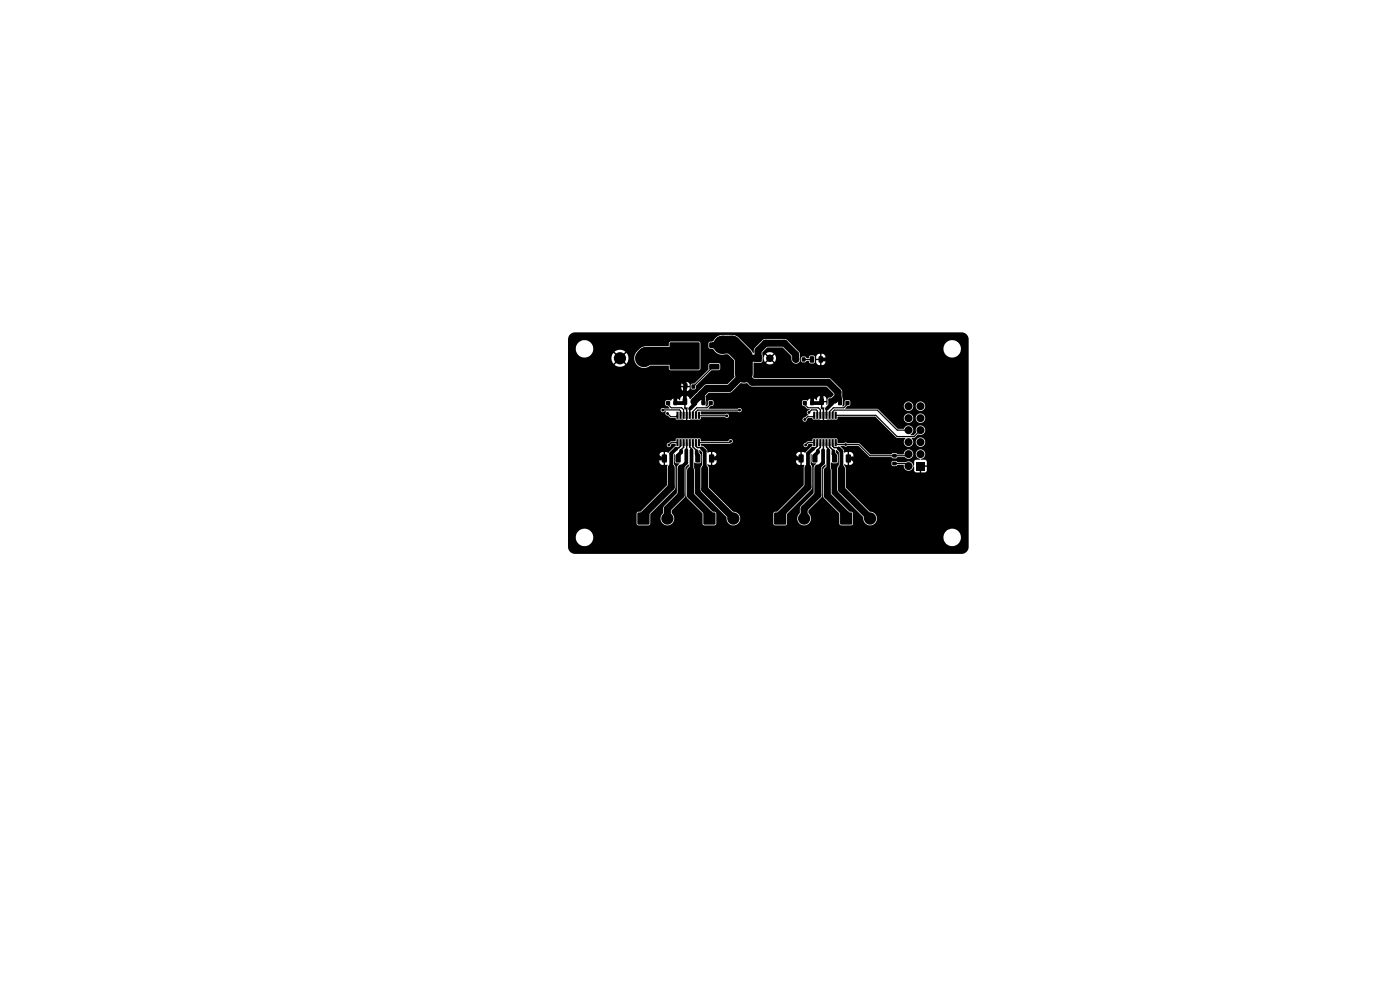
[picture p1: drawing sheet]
<svg xmlns="http://www.w3.org/2000/svg" width="297mm" height="210mm" viewBox="0 0 297 210" stroke-linecap="round" stroke-linejoin="round" font-family="sans-serif">
<g fill="#000">
<path d="M135.4 74.8h2.4v2.4h-2.4zM142.1 72.7h6.3v5.6h-6.3zM150.5 77.3l2-.1 .1 .2v.8l-.2 .2h-1.8l-.2-.3zM150.5 72.7l2-.1 .1 .3v.8l-.2 .1h-1.8l-.2-.2zM160.1 75.3h1.4v1.4h-1.4zM168.5 75.8h.7v.9h-.7zM170.2 75.8h.7v.9h-.7zM171.8 75.6h.7l.2 .1v1l-.1 .2-.6 .1-.2-.2zM173.7 75.6h.7l.2 .1v1l-.1 .2-.6 .1-.2-.2zM120.9 71l.5-.4 .6-.1h82a1.5 1.5 0 0 1 1.5 1.5v44a1.5 1.5 0 0 1-1.5 1.5h-82a1.5 1.5 0 0 1-1.5-1.5v-2.1h1.6a1.85 1.85 0 0 0 1.9 2 1.85 1.85 0 0 0 1.9-2h74.2v.2a1.85 1.85 0 0 0 2.9 1.5 1.85 1.85 0 0 0 0-3.2 1.85 1.85 0 0 0-2.9 1.5h-74.2l-.1-.3a1.85 1.85 0 0 0-1.9-1.5 1.85 1.85 0 0 0-1.8 1.8h-1.6v-5h14.5v2.2l.2 .3h2.6l.2-.3v-2.1l5.3-5.4v-4.5l-.3-.7v-1.9l.1-.2 .1 1.7 .2 .3h.7l-.5 .9v5.4l-2.7 2.7-.2 .5v1a1.48 1.48 0 0 0-.2 2.2 1.48 1.48 0 0 0 2.2 0 1.48 1.48 0 0 0-.2-2.2v-.5l2.9-3v-6.1l.7-.7v.5l-.3 .2-.2 .5 .1 5.8 3.3 3.4v2.2l.2 .3 2.4 .1 .3-.3v-2.5l-.7-.2-3.8-3.8v-5l-.1-1.5 1.1 .1 .3-.3 .1-1.4-.4-.6v-.5l.5 .5v2.6l-.3 .7v4.8l5.5 5.6a1.45 1.45 0 0 0 2 1.7 1.45 1.45 0 0 0 .4-2.5h7.6v2.2l.1 .3h2.6l.2-.3v-2.1l5.3-5.4v-4.5l-.3-.7v-1.9l.1-.2 .1 1.7 .2 .3h.7l-.5 .9v5.4l-2.7 2.7-.2 .5v1a1.48 1.48 0 0 0-.2 2.2 1.48 1.48 0 0 0 2.2 0 1.48 1.48 0 0 0-.2-2.2v-.5l2.9-3v-6.1l.7-.7v.5l-.3 .2-.2 .5 .1 5.8 3.3 3.4 .1 2.2 .1 .3 2.4 .1 .3-.3v-2.5l-.7-.2-3.8-3.8v-5l-.1-1.5 1.1 .1 .3-.3 .1-1.4-.4-.6v-.5l.6 .5v2.6l-.4 .7v4.8l5.6 5.6a1.46 1.46 0 0 0 1.3 1.7 1.46 1.46 0 0 0 1.6-1.4 1.46 1.46 0 0 0-1.6-1.5l-5.1-5.1v-4.1l-.3-.7h.7v-1.2h.3v1.2h.5l.4-.5h8.1v.5l.3 .3h.7l.3-.3h1.3a1.07 1.07 0 0 0 .9 1.3 1.07 1.07 0 0 0 1.2-1l.1 .9 .3 .4h.9v-.9h.3v.9l1.1-.1 .1-1.1h-.8v-.3h.8v-.9l-.4-.3h-.9a1.13 1.13 0 0 0 .6-1.9 1.03 1.03 0 0 0-1.6 .4 1.03 1.03 0 0 0 .9 1.4l-1.1 .3-.2 1.1a1.16 1.16 0 0 0-1.8-.8h-1.7l-.3-.2h-.7l-.3 .3h-8.1v-.7h-1.2v-1.5h.3v1.2h.9v-.6a1.28 1.28 0 0 0-1.8-.5l-.2-.6-.7-.7 .8-.1a.5 .5 0 0 0 .7 0h2.3l2.4 2.4h4.6l.3 .2h.7l.3-.2h1.5a1.03 1.03 0 0 0 1.7-.2 1.03 1.03 0 0 0-.7-1.5 1.03 1.03 0 0 0-1.2 1.1h-1.3l-.3-.3h-.7l-.3 .3h-4.4l-2.3-2.3-2.6-.1-.3-.2-.5 .2h-1.2l-.1-.1-.1-.8-.1-.1h-5l-.1 .1-.1 .5h-.9l-.5 .3a.47 .47 0 0 0-.4 .5 .47 .47 0 0 0 .5 .5 .47 .47 0 0 0 .4-.6l.1-.1h.8l.1 .4-1.5 1.4-.8-.1v2.7l.6 .1-.2 .4v3.8l-5.6 5.6-.6 .1-.2 .3h-7.6l-1-.4-5.1-5.1v-4.1l-.3-.7h.7v-1.2h.3v1.2a.77 .77 0 0 0 .9-.7v-.5h16.9l.1 .9 .3 .3h.5v-1.2h-19v-1.5h.3v1.2h.9v-.5h16.9v.5h.9v-1.2l-.6 .1-.3 .6h-16.9a1.29 1.29 0 0 0-1.9-.6l-.2-.6-.7-.7-.5-.2v-.3l6.2-.1a.49 .49 0 0 0 .6-.3 .49 .49 0 0 0-.3-.6 .49 .49 0 0 0-.6 .2l-.1 .2h-5.8l-.2-.6h-5l-.1 .1-.1 .5h-1l-.3 .3a.47 .47 0 0 0-.6 .5 .47 .47 0 0 0 .5 .5 .47 .47 0 0 0 .5-.6l.1-.1h.8v.4l-1.4 1.4-.8-.1v2.7l.6 .1-.2 .4v3.8l-5.6 5.6-.6 .1-.3 .3h-14.5v-11.5h19.4v.5a.77 .77 0 0 0 .9 .7v-1.2h-20.3v-.8h19.4v.5h.9v-1.2a.77 .77 0 0 0-.9 .7h-19.4v-9.7h19.6v.2a.45 .45 0 0 0 .4 .3 .45 .45 0 0 0 .5-.1h.3a.52 .52 0 0 0-.1 .6 .52 .52 0 0 0 .5 .3l.5 .5h1.1l.2 .3h1.4l.6 .4v-2.6h-.2l-.2-.3 .1-2.5h.3v2.4l.4 .1-.1 2.9 .9-.4h1.8l.2-.5h5.1a.47 .47 0 0 0 .7 .1 .47 .47 0 0 0 0-.8 .47 .47 0 0 0-.7 .1h-5.1v-.5l7.8-.1a.47 .47 0 0 0 .7 .1 .47 .47 0 0 0 0-.8 .47 .47 0 0 0-.7 .1h-6.1l-.1-.1 .4-.4 .6-.2 .1-.8h18.7l.1 .8 .5 .1 .6 .6 .5 .1-.1 .2a.51 .51 0 0 0-.5 .4 .51 .51 0 0 0 .3 .6l-.8 .5a.47 .47 0 0 0-.4 .5 .47 .47 0 0 0 .5 .5 .47 .47 0 0 0 .4-.6l.2-.2h.9l.2 .3h1.2l.8 .4v-2.6h-.2l-.2-.3 .1-2.5h.3v1.1h.8v-.4a1.06 1.06 0 0 0-1.1-.8 1.06 1.06 0 0 0-1 1l-.4-.3-.4-.1v.9l-.2 .1-.1-1-.3 .1-.5 .4-.9-.1-.3 .3h-18.7l-.3-.3h-.6l-.3 .2v.9l-.3 .2h-.2l.1-.4-.1-1.7 .6-.8h4.7l2.1-2h1.4l.5 .5 .5 .2h15.8l1.5 1.5 .1 .2-.6 .6-.7 .2-.1 1.4-.2-.1v-.4h-.8v1l.4 .1-.1 2.9 .9-.4h1.8l.3-.6h7.8l4.5 4.4 1.9 .1 .1 .1a1.01 1.01 0 0 0 .2 1.7 1.01 1.01 0 0 0 1.4-1h.6v.2a1.01 1.01 0 0 0 1.5 .7 1.01 1.01 0 0 0 0-1.7 1.01 1.01 0 0 0-1.5 .8h-.6l-.3-.8 .7-.1 .7-.7a1.01 1.01 0 0 0 1.5-.7 1.01 1.01 0 0 0-1.2-1.1 1.01 1.01 0 0 0-.7 1.4l-.6 .6h-.5l-.1-.1a1.04 1.04 0 0 0 .2-1.7 1.04 1.04 0 0 0-1.7 .5h-1.3l-2.3-2.4h3.6a1.01 1.01 0 0 0 1 1.1 1.01 1.01 0 0 0 1-1.1h.6v.2a1.01 1.01 0 0 0 1.5 .8 1.01 1.01 0 0 0 0-1.7 1.01 1.01 0 0 0-1.5 .7h-.6v-.2a1.01 1.01 0 0 0-1.1-.7 1.01 1.01 0 0 0-.9 .9h-3.6l-1.9-1.9h-6.9l.4-.5 .5-.1h11.5v.2a1.01 1.01 0 0 0 1.1 .9 1.01 1.01 0 0 0 .9-1.1h.6v.2a1.01 1.01 0 0 0 1.5 .7 1.01 1.01 0 0 0 0-1.7 1.01 1.01 0 0 0-1.5 .8h-.6v-.2a1.01 1.01 0 0 0-1.1-.7 1.01 1.01 0 0 0-.9 .9h-11.5l.2-.3-.1-.8-.8-.1-.3 .2v.8l-.3 .3h-.2l.1-1-.2-2.5-2.3-2.3-.5-.2h-15.9l-.1-.2 .1-3.1h1.6l.3-.2v-.8h.2l.3 .9 .6-.6 .3 .2-.7 .6 .1 .1a1.3 1.3 0 0 0 1.5-.1l-.6-.6 .2-.2 .6 .6 .1-.1a1.3 1.3 0 0 0-.1-1.5l-.6 .6-.2-.2 .6-.6-.1-.1a1.3 1.3 0 0 0-1.5 .1l.7 .6-.3 .2-.6-.6-.3 .7h-.2l-.1-1.2 1-1h3.3l1.9 1.8v1a.92 .92 0 0 0 1.2 .6 .92 .92 0 0 0 .6-1.2h.3v.7l.2 .3h.6l.3-.4h.4l.4 .6h.7l.3-.3v-.4h.2v.4a.74 .74 0 0 0 .9 .6v-1h.3v1h.1a.81 .81 0 0 0 .7-1h-2.2v-.7h.2v.4h.9v-1.1h.3v1.1h.8v-.4a1.04 1.04 0 0 0-1-.7 1.04 1.04 0 0 0-1 .7h-.2l-.3-.3h-.6l-.3 .2-.2 .4h-.4l-.4-.4h-.5l-.2 .3h-.3l-.1-1.1-.8-.9h31.3v.2a1.85 1.85 0 0 0 2.9 1.5 1.85 1.85 0 0 0 0-3.2 1.85 1.85 0 0 0-2.9 1.5h-31.3l-2.1-2h-4.4l-.5 .2-1.7 1.7-.3 1.1-.5-.7-2.9-2.8-1-.4h-2a2.4 2.4 0 0 0-2.1 1.4l-.9 .2-.1 1 .3 .4 .8 .1a2.06 2.06 0 0 0 2.5 1.1h.6l1.2 1.3 .1 3.5-1.5 1.5-4.7 .1-3.2 3.1a1.09 1.09 0 0 0-1.1-.8 1.09 1.09 0 0 0-1 .8l-.1 .2-.4-.3-.4-.1-.1 1-.2-.1v-.9l-.4 .1-.4 .4-.3-.1h-.7l-.2 .2v.8l.2 .2h.4l.3 .5-1.5-.1-.4 .4h-19.6v-4.8h24v.2a.69 .69 0 0 0 .8 .7v-.9h.3l.1 .9a.71 .71 0 0 0 .6-.9h-25.8v-.4h24v.1h.8v-.8h.3v.8h.7v-.1h.2l.1 .8 .8 .1 .2-.2 .1-.6 3.2-3.2 1.5-.1 .3-.1v-1.2l-.3-.2-1.9 .1-.2 .3v1l-3 2.9-.5 .1-.3 .3h-.2a.95 .95 0 0 0-.9-.7 .95 .95 0 0 0-.9 .7h-24v-5.8h9.2l.1 .7 .3 .6 .9-.9 .2 .3-.8 .8a1.8 1.8 0 0 0 2.3 0l-.8-.8 .2-.3 .8 .9 .3-.6 .1-.7h1.2a2.07 2.07 0 0 0 1.2 1.9 2.07 2.07 0 0 0 2.3-.2h3.8l.1 .7 .4 .3 6-.1 .3-.3v-5.5l-.4-.3h-5.9l-.4 .3-.1 .7h-4.6a2.43 2.43 0 0 0-2.1 1.2l-.6 1.3h-1.2l-.4-1.1-.8 .9-.2-.3 .8-.8a1.8 1.8 0 0 0-2.3 0l.8 .8-.2 .3-.9-.9-.4 1.1h-9.2v-2h1.6v.2a1.85 1.85 0 0 0 2.9 1.5 1.85 1.85 0 0 0 0-3.2 1.85 1.85 0 0 0-2.9 1.5h-1.6v-2.1zM140.4 96.4h.8l.3 .1v1.4l-.2 .2h-.7l-.2-.1zM141.3 85.1h.8v.8h-.8z"/>
<path d="M143.5 93.2h.4v1.4h-.4zM143.5 87.4h.4v1.4h-.4zM142.9 85.1h.8v.8h-.8zM144.2 93.2h.4v1.4h-.4zM144.2 87.4h.4v1.4h-.4zM143.4 96.4h.8l.2 .1v1.4l-.1 .2h-.8l-.2-.1zM144.9 84.5h.6l.3 .1v1.1l-.2 .2h-.5l-.3-.1zM144.8 93.2h.4v1.4h-.4zM144.8 87.4h.4v1.4h-.4zM145.5 93.2h.4v1.4h-.4zM145.5 87.4h.4v1.4h-.4zM145.1 81.6h.7v.8h-.7z"/>
<path d="M146.1 93.2h.4v1.4h-.4zM146.1 87.4h.4v1.4h-.4zM146.8 84.5h.6l.3 .1v1.1l-.2 .2h-.5l-.3-.1zM146.8 93.2h.4v1.4h-.4zM146.8 87.4h.4v1.4h-.4zM147.4 93.2h.4v1.4h-.4zM147.4 87.4h.4v1.4h-.4zM146.7 81.6h.7v.8h-.7zM147.5 96.4h.8l.3 .1v1.4l-.2 .2h-.7l-.2-.1zM148.1 93.2h.4v1.4h-.4zM148.1 87.4h.4v1.4h-.4zM143.5 89.3h5v3.4h-5z"/>
<path d="M148.8 85.1h.8v.8h-.8zM150.4 85.1h.8v.8h-.8zM150.5 96.4h.8l.2 .1v1.4l-.1 .2h-.8l-.2-.1zM169.5 96.4h.8l.2 .1v1.4l-.1 .2h-.8l-.2-.1zM170.4 85.1h.7v.8h-.7zM172.5 93.2h.5l-.1 1.4h-.4zM172.5 87.4h.5l-.1 1.4h-.4zM171.9 85.1h.8v.8h-.8zM173.2 93.2h.4v1.4h-.4zM173.2 87.4h.4v1.4h-.4zM172.4 96.4h.8l.2 .1v1.4l-.1 .2h-.7l-.3-.1zM173.9 84.5h.7l.2 .1v1.1l-.1 .2h-.6l-.3-.1z"/>
<path d="M173.8 93.2h.5l-.1 1.4h-.4zM173.8 87.4h.5l-.1 1.4h-.4zM174.5 93.2h.4v1.4h-.4zM174.5 87.4h.4v1.4h-.4zM175.1 93.2h.5l-.1 1.4h-.4zM175.1 87.4h.5l-.1 1.4h-.4zM175.8 84.5h.7l.2 .1v1.1l-.1 .2h-.6l-.3-.1zM175.8 93.2h.4v1.4h-.4zM175.8 87.4h.4v1.4h-.4zM176.4 93.2h.5l-.1 1.4h-.4zM176.4 87.4h.5l-.1 1.4h-.4zM176.6 96.4h.8l.2 .1v1.4l-.1 .2h-.8l-.2-.1z"/>
<path d="M177.1 93.2h.4v1.4h-.4zM177.1 87.4h.4v1.4h-.4zM172.5 89.3h5v3.4h-5zM177.9 85.1h.7v.8h-.7zM179.4 85.1h.8v.8h-.8zM179.5 96.4h.8l.2 .1v1.4l-.1 .2h-.7l-.3-.1zM189.3 96.3h.9v.7h-.9zM189.3 98h.9v.7h-.9zM194.4 98h1.7v1.7h-1.7zM135.3 108.8h2.4v2.4h-2.4zM149.3 108.8h2.4v2.4h-2.4zM164.3 108.8h2.4v2.4h-2.4z"/>
<path d="M178.3 108.8h2.4v2.4h-2.4z"/>
<circle cx="131.5" cy="76" r="1.3"/>
<circle cx="163.3" cy="76" r=".8"/>
<circle cx="176.1" cy="76.1" r=".4"/>
<circle cx="138.9" cy="96.1" r=".4"/>
<circle cx="140.6" cy="87" r=".3"/>
<circle cx="141.6" cy="87.7" r=".3"/>
<circle cx="141.9" cy="94.4" r=".3"/>
<circle cx="143" cy="83.6" r=".4"/>
<circle cx="144.2" cy="91" r=".3"/>
<circle cx="144.2" cy="90" r=".3"/>
<circle cx="144.2" cy="92" r=".3"/>
<circle cx="144.5" cy="80.6" r=".4"/>
<circle cx="145.3" cy="83.5" r=".4"/>
<circle cx="145.4" cy="91" r=".3"/>
<circle cx="145.4" cy="90" r=".3"/>
<circle cx="145.4" cy="92" r=".3"/>
<circle cx="146.6" cy="91" r=".3"/>
<circle cx="146.6" cy="90" r=".3"/>
<circle cx="146.6" cy="92" r=".3"/>
<circle cx="147.8" cy="91" r=".3"/>
<circle cx="147.8" cy="90" r=".3"/>
<circle cx="147.8" cy="92" r=".3"/>
<circle cx="152.8" cy="96.3" r=".4"/>
<circle cx="154.2" cy="88.2" r=".3"/>
<circle cx="155" cy="93.6" r=".3"/>
<circle cx="156.9" cy="87" r=".3"/>
<circle cx="167.9" cy="96.1" r=".4"/>
<circle cx="170.7" cy="89" r=".3"/>
<circle cx="170.9" cy="94.4" r=".3"/>
<circle cx="171.6" cy="87.5" r=".3"/>
<circle cx="172" cy="83.6" r=".4"/>
<circle cx="173.2" cy="91" r=".3"/>
<circle cx="173.2" cy="90" r=".3"/>
<circle cx="173.2" cy="92" r=".3"/>
<circle cx="174.3" cy="83.5" r=".4"/>
<circle cx="174.4" cy="91" r=".3"/>
<circle cx="174.4" cy="90" r=".3"/>
<circle cx="174.4" cy="92" r=".3"/>
<circle cx="175.6" cy="91" r=".3"/>
<circle cx="175.6" cy="90" r=".3"/>
<circle cx="175.6" cy="92" r=".3"/>
<circle cx="176.8" cy="91" r=".3"/>
<circle cx="176.8" cy="90" r=".3"/>
<circle cx="176.8" cy="92" r=".3"/>
<circle cx="179.4" cy="94.3" r=".3"/>
<circle cx="181.6" cy="98.7" r=".4"/>
<circle cx="192.7" cy="96.3" r=".85"/>
<circle cx="192.7" cy="91.2" r=".85"/>
<circle cx="192.7" cy="86.2" r=".85"/>
<circle cx="192.7" cy="98.9" r=".85"/>
<circle cx="192.7" cy="93.8" r=".85"/>
<circle cx="192.7" cy="88.7" r=".85"/>
<circle cx="195.3" cy="91.2" r=".85"/>
<circle cx="195.3" cy="88.7" r=".85"/>
<circle cx="195.3" cy="93.8" r=".85"/>
<circle cx="195.3" cy="96.3" r=".85"/>
<circle cx="195.3" cy="86.2" r=".85"/>
<circle cx="141.6" cy="110" r="1.3"/>
<circle cx="155.6" cy="110" r="1.3"/>
<circle cx="170.6" cy="110" r="1.3"/>
<circle cx="184.6" cy="110" r="1.3"/>
</g>
<g fill="none" stroke="#000" stroke-width=".25">
<path d="M151.5 77.8h-.2l-4.2 4.2M170.5 76.3h1.7M140.6 87h3.5l.3 .2v.9M141.6 87.7l.7 .7h1.1l.3-.3M141.7 85.5v.3l.7 .7h2.2l.4 .4v1.2M143.7 93.9h-1.3l-.5 .5M148.3 88.1l5.9 .1M150.8 85.5v.2l-.8 .8h-2.2l-.8 .8v.8M155 93.6l-.3 .3h-6.4M156.9 87h-8.9l-.4 .4v.7M170.7 85.5v.3l.7 .7h2.2l.4 .4v1.2M171.6 87.5l.6-.5h1l.2 .2v.9"/>
<path d="M172.7 93.9h-1.3l-.5 .5M172.7 88.1l-.3 .3h-1.1l-.6 .6M176.6 88.1v-.7l.4-.4h9.1l4.2 4.3h2.4M177.3 93.9l.4 .4h4.5l2.4 2.4h7.8l.3-.4M177.3 88.1h8.5l4.5 4.5h3.6l1.4-1.3M179.8 85.5v.2l-.8 .8h-2.2l-.8 .8v.8M189.8 98.3h2.4l.5 .6"/>
</g>
<g fill="none" stroke="#000" stroke-width=".3">
<path d="M144.4 93.9v.7l-.4 .4h-.2M145 93.9v1l-.5 .5v.2M145.7 93.9v1.5M146.3 86.8v1.3M146.3 93.9v.9l.4 .4M147 93.9v.9l.8 .9M147.6 93.9v.7l.3 .4h.8M173.4 93.9v.7l-.4 .4h-.2M174 93.9v1l-.5 .5v.2M174.7 93.9v1.5M175.3 93.9v.9l.4 .4M175.3 86.8v1.3"/>
<path d="M176 93.9v.9l.8 .9M176.6 93.9v.7l.4 .4h.7"/>
</g>
<path d="M153.2 73.2h-1.7M157.8 76h3v-1.6l1.6-1.6h4l2.4 2.4 .1 1.1M142.4 99.2v4.1l-5.9 5.9v.8M144.5 99.3v5.7l-2.9 2.9v2.1M146.5 99.8v5.3l4 4v.9M149.5 99.4v4.4l6.1 6.2M171.4 99.2v4.1l-5.9 5.9v.8M173.5 99.3v5.7l-2.9 2.9v2.1M175.5 99.8v5.3l4 4v.9M177 84.9l.8-.8v-.9l-2.1-2.1h-16.1l-1.8-1.8-3.1 3.1h-4.7l-1.2 1.2v.5h-.5l-1.1 1.1M178.5 99.4v4.4l6.1 6.2" fill="none" stroke="#000" stroke-width="1.5"/>
<g fill="none" stroke="#000" stroke-width=".8">
<path d="M176.1 76.2l-2 .1M138.9 96.1l1.2 1.2h.8M143.5 95.2l-1.1 1v3M144.5 80.6l.9 .9-.1 3.7-.3 .3h-1.7v-1.6l-.3-.3M144.5 95.6v.3l-.6 .7v.7M145.6 95.5v2.7l-1.1 1.1M146.7 95.5v4.1l-.2 .2M147.5 85.5l-1.1 1.2M147.8 95.7v.6l.2 .2v.8M148.8 84.1l.4 .5v.9M148.9 95.1l.6 .6v3.7M152.8 96.3l-1 1h-.8"/>
<path d="M167.9 96.1l1.2 1.2h.8M172.5 95.2l-1.1 1v3M173.5 95.6v.3l-.6 .7v.7M174.3 83.5v1.7l-.3 .3h-1.7v-1.6l-.3-.3M174.6 95.5v2.7l-1.1 1.1M175.7 95.5v4.1l-.2 .2M176.5 85.5l-1.1 1.2M176.8 95.7v.6l.2 .2v.8M177.8 84.1l.4 .5v.9M177.9 95.1l.6 .6v3.7M180 97.3h.9l.7 .7v.7"/>
</g>
<path d="M145.2 75.5h-8.1l-.5 .5M153.2 73.2l2.1-.1 2.5 2.5M157.8 76v3.3" fill="none" stroke="#000" stroke-width="3.8"/>
</svg>
